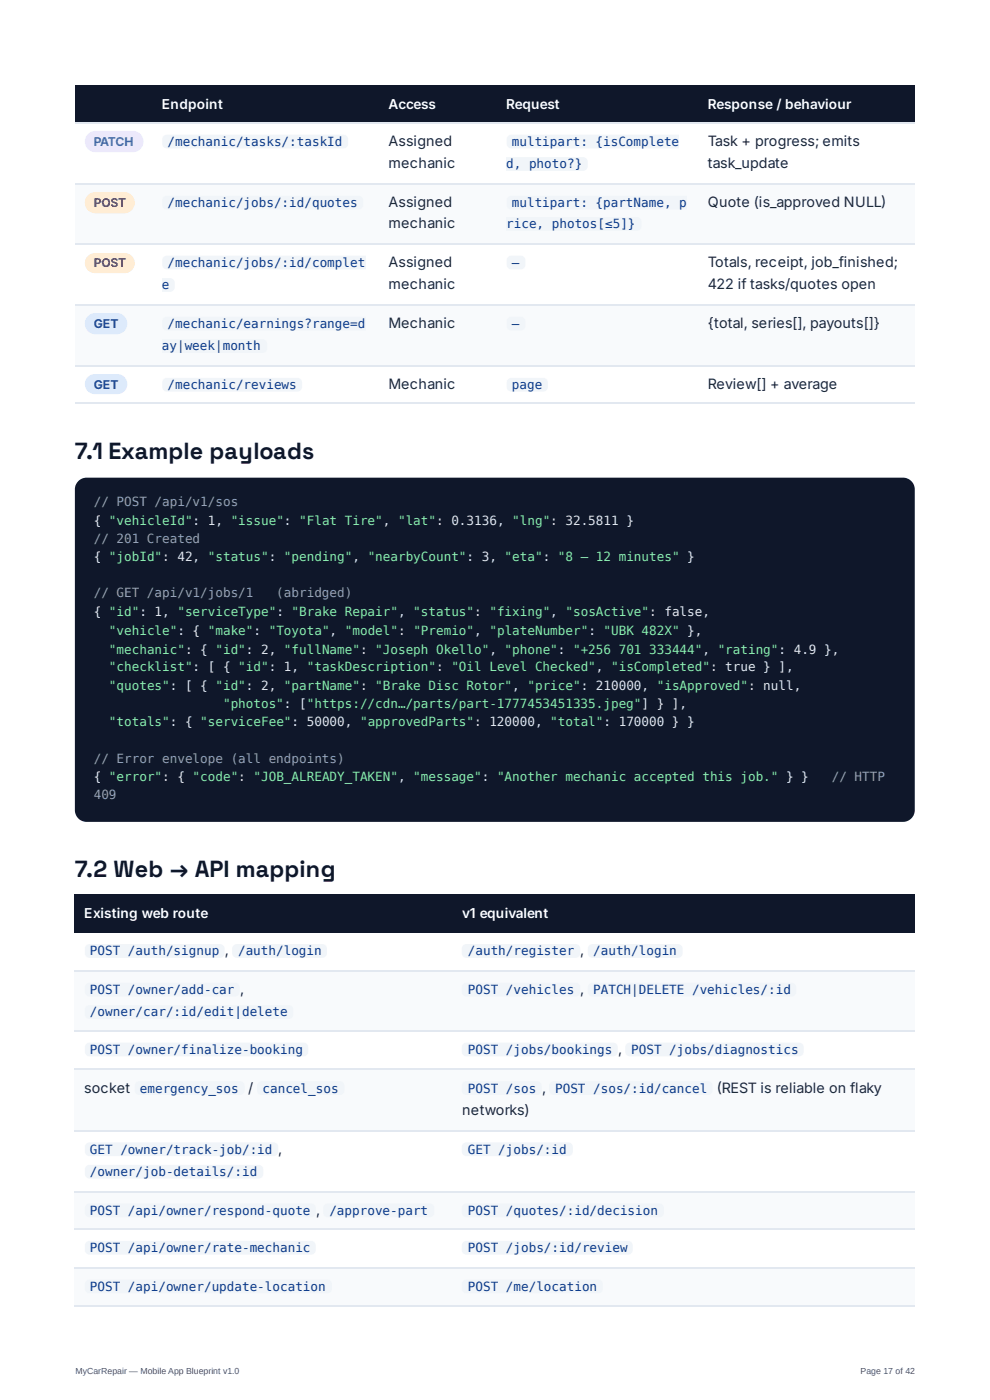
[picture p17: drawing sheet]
<svg xmlns="http://www.w3.org/2000/svg" width="210mm" height="297mm" viewBox="0 0 210 297" stroke-linecap="round" stroke-linejoin="round" font-family="sans-serif">
<defs><g id="words">
<g font-size="4.9" fill="#0f172a">
<text x="15.9" y="97.4">7.1 Example payloads</text>
<text x="15.9" y="186">7.2 Web → API mapping</text>
</g>
<g font-size="3" fill="#1e293b">
<text x="82.4" y="31">Assigned</text>
<text x="82.4" y="35.7">mechanic</text>
<text x="150.1" y="31">Task + progress; emits</text>
<text x="150.1" y="35.7">task_update</text>
<text x="82.4" y="43.9">Assigned</text>
<text x="150.1" y="43.9">Quote (is_approved NULL)</text>
<text x="82.4" y="48.4">mechanic</text>
<text x="82.4" y="56.6">Assigned</text>
<text x="150.1" y="56.6">Totals, receipt, job_finished;</text>
<text x="82.4" y="61.4">mechanic</text>
<text x="150.1" y="61.4">422 if tasks/quotes open</text>
<text x="82.4" y="69.6">Mechanic</text>
<text x="150.1" y="69.6">{total, series[], payouts[]}</text>
<text x="82.4" y="82.6">Mechanic</text>
<text x="150.1" y="82.6">Review[] + average</text>
<text x="17.9" y="231.8">socket</text>
<text x="98" y="236.5">networks)</text>
</g>
<g font-size="2.9" fill="#fff">
<text x="34.3" y="23">Endpoint</text>
<text x="82.4" y="23">Access</text>
<text x="107.3" y="23">Request</text>
<text x="150.1" y="23">Response / behaviour</text>
<text x="17.9" y="194.7">Existing web route</text>
<text x="98" y="194.7">v1 equivalent</text>
</g>
<g font-size="2.7" fill="#0b3b8c">
<text x="35.5" y="31">/mechanic/tasks/:taskId</text>
<text x="107.3" y="35.7">d, photo?}</text>
<text x="108.5" y="31">multipart: {isComplete</text>
<text x="35.5" y="43.9">/mechanic/jobs/:id/quotes</text>
<text x="108.5" y="43.9">multipart: {partName, p</text>
<text x="107.3" y="48.4">rice, photos[≤5]}</text>
<text x="35.5" y="56.6">/mechanic/jobs/:id/complet</text>
<text x="108.5" y="56.6">—</text>
<text x="34.3" y="61.4">e</text>
<text x="35.5" y="69.6">/mechanic/earnings?range=d</text>
<text x="108.5" y="69.6">—</text>
<text x="34.3" y="74.3">ay|week|month</text>
<text x="35.5" y="82.6">/mechanic/reviews</text>
<text x="108.5" y="82.6">page</text>
<text x="19.1" y="202.7">POST /auth/signup ,</text>
<text x="50.5" y="202.7">/auth/login</text>
<text x="99.2" y="202.7">/auth/register ,</text>
<text x="125.8" y="202.7">/auth/login</text>
<text x="19.1" y="210.9">POST /owner/add-car ,</text>
<text x="19.1" y="215.6">/owner/car/:id/edit|delete</text>
<text x="99.2" y="210.9">POST /vehicles ,</text>
<text x="125.8" y="210.9">PATCH|DELETE /vehicles/:id</text>
<text x="19.1" y="223.6">POST /owner/finalize-booking</text>
<text x="99.2" y="223.6">POST /jobs/bookings ,</text>
<text x="133.8" y="223.6">POST /jobs/diagnostics</text>
<text x="29.7" y="231.8">emergency_sos /</text>
<text x="55.7" y="231.8">cancel_sos</text>
<text x="99.2" y="231.8">POST /sos ,</text>
<text x="117.7" y="231.8">POST /sos/:id/cancel (REST is reliable on flaky</text>
<text x="19.1" y="244.7">GET /owner/track-job/:id ,</text>
<text x="99.2" y="244.7">GET /jobs/:id</text>
<text x="19.1" y="249.5">/owner/job-details/:id</text>
<text x="19.1" y="257.7">POST /api/owner/respond-quote ,</text>
<text x="69.8" y="257.7">/approve-part</text>
<text x="99.2" y="257.7">POST /quotes/:id/decision</text>
<text x="19.1" y="265.6">POST /api/owner/rate-mechanic</text>
<text x="99.2" y="265.6">POST /jobs/:id/review</text>
<text x="19.1" y="273.8">POST /api/owner/update-location</text>
<text x="99.2" y="273.8">POST /me/location</text>
</g>
<g font-size="2.7" fill="#94a3b8">
<text x="19.9" y="107.4">// POST /api/v1/sos</text>
<text x="19.9" y="115.1">// 201 Created</text>
<text x="19.9" y="126.7">// GET /api/v1/jobs/1</text>
<text x="58.6" y="126.7">(abridged)</text>
<text x="19.9" y="161.9">// Error envelope (all endpoints)</text>
<text x="176.3" y="165.6">// HTTP</text>
<text x="19.9" y="169.6">409</text>
</g>
<g font-size="2.7" fill="#e2e8f0">
<text x="19.9" y="111.4">{ &quot;vehicleId&quot;: 1, &quot;issue&quot;: &quot;Flat Tire&quot;, &quot;lat&quot;: 0.3136, &quot;lng&quot;: 32.5811 }</text>
<text x="19.9" y="119.1">{ &quot;jobId&quot;: 42, &quot;status&quot;: &quot;pending&quot;, &quot;nearbyCount&quot;: 3, &quot;eta&quot;: &quot;8 – 12 minutes&quot; }</text>
<text x="19.9" y="130.7">{ &quot;id&quot;: 1, &quot;serviceType&quot;: &quot;Brake Repair&quot;, &quot;status&quot;: &quot;fixing&quot;, &quot;sosActive&quot;: false,</text>
<text x="19.9" y="165.6">{ &quot;error&quot;: { &quot;code&quot;: &quot;JOB_ALREADY_TAKEN&quot;, &quot;message&quot;: &quot;Another mechanic accepted this job.&quot; } }</text>
</g>
<g font-size="2.7" fill="#86efac">
<text x="23.1" y="134.7">&quot;vehicle&quot;: { &quot;make&quot;: &quot;Toyota&quot;, &quot;model&quot;: &quot;Premio&quot;, &quot;plateNumber&quot;: &quot;UBK 482X&quot; },</text>
<text x="23.1" y="138.6">&quot;mechanic&quot;: { &quot;id&quot;: 2, &quot;fullName&quot;: &quot;Joseph Okello&quot;, &quot;phone&quot;: &quot;+256</text>
<text x="23.1" y="142.3">&quot;checklist&quot;: [ { &quot;id&quot;: 1, &quot;taskDescription&quot;: &quot;Oil Level Checked&quot;, &quot;isCompleted&quot;: true } ],</text>
<text x="131.2" y="138.6">701</text>
<text x="137.6" y="138.6">333444&quot;, &quot;rating&quot;: 4.9 },</text>
<text x="23.1" y="146.3">&quot;quotes&quot;: [ { &quot;id&quot;: 2, &quot;partName&quot;: &quot;Brake Disc Rotor&quot;, &quot;price&quot;: 210000, &quot;isApproved&quot;: null,</text>
<text x="23.1" y="154">&quot;totals&quot;: { &quot;serviceFee&quot;: 50000, &quot;approvedParts&quot;: 120000, &quot;total&quot;: 170000 } }</text>
<text x="47.3" y="150.3">&quot;photos&quot;: [&quot;https://cdn…/parts/part-1777453451335.jpeg&quot;] } ],</text>
</g>
<text font-size="2.6" fill="#6d28d9" x="19.9" y="31">PATCH</text>
<g font-size="2.6" fill="#c2410c">
<text x="19.9" y="43.9">POST</text>
<text x="19.9" y="56.6">POST</text>
</g>
<g font-size="2.6" fill="#1e40af">
<text x="19.9" y="69.6">GET</text>
<text x="19.9" y="82.6">GET</text>
</g>
<g font-size="1.9" fill="#505864">
<text x="16" y="291.6">MyCarRepair — Mobile App Blueprint v1.0</text>
<text x="182.5" y="291.6">Page 17 of 42</text>
</g>
</g></defs>
<g fill="#0f172a">
<path d="M15.9 18h16.4v8.2h-16.4z"/>
<path d="M32.3 18h48.1v8.2h-48.1z"/>
<path d="M80.4 18h24.9v8.2h-24.9z"/>
<path d="M105.3 18h42.9v8.2h-42.9z"/>
<path d="M148.2 18h45.7v8.2h-45.7z"/>
</g>
<g fill="#f8fafc">
<path d="M15.9 38.9h16.4v13h-16.4z"/>
<path d="M32.3 38.9h48.1v13h-48.1z"/>
<path d="M80.4 38.9h24.9v13h-24.9z"/>
<path d="M105.3 38.9h42.9v13h-42.9z"/>
<path d="M148.2 38.9h45.7v13h-45.7z"/>
<path d="M15.9 64.6h16.4v12.9h-16.4z"/>
<path d="M32.3 64.6h48.1v12.9h-48.1z"/>
<path d="M80.4 64.6h24.9v12.9h-24.9z"/>
<path d="M105.3 64.6h42.9v12.9h-42.9z"/>
<path d="M148.2 64.6h45.7v12.9h-45.7z"/>
</g>
<path d="M15.9 26.1h178M15.9 39h178M15.9 51.7h178M15.9 64.7h178M15.9 77.7h178M15.9 85.6h178" fill="none" stroke="#e2e8f0" stroke-width=".26"/>
<g fill="#0f172a">
<path d="M16.6 102.1l.8-.6 1-.2h173a2.48 2.48 0 0 1 2.5 2.5v68.1a2.48 2.48 0 0 1-2.5 2.5h-173a2.5 2.5 0 0 1-2.5-2.5v-68.1l.2-.9z"/>
<path d="M15.9 189.7h80.1v8.2h-80.1z"/>
<path d="M96 189.7h97.9v8.2h-97.9z"/>
</g>
<g fill="#f8fafc">
<path d="M15.9 205.8h80.1v13h-80.1z"/>
<path d="M96 205.8h97.9v13h-97.9z"/>
<path d="M15.9 227h80.1v12.7h-80.1z"/>
<path d="M96 227h97.9v12.7h-97.9z"/>
<path d="M15.9 252.7h80.1v8.2h-80.1z"/>
<path d="M96 252.7h97.9v8.2h-97.9z"/>
<path d="M15.9 269.1h80.1v8.2h-80.1z"/>
<path d="M96 269.1h97.9v8.2h-97.9z"/>
</g>
<path d="M15.9 206h178M15.9 218.7h178M15.9 226.9h178M15.9 239.8h178M15.9 252.8h178M15.9 260.7h178M15.9 268.9h178M15.9 277.2h178" fill="none" stroke="#e2e8f0" stroke-width=".26"/>
<path d="M18.7 28.4a2.25 2.25 0 0 1 1.5-.6h8a2.25 2.25 0 0 1 2.2 2.2 2.25 2.25 0 0 1-2.2 2.3h-8a2.25 2.25 0 0 1-2-1.4 2.25 2.25 0 0 1 .5-2.5z" fill="#ede9fe"/>
<g fill="#f1f5f9">
<path d="M34.7 28.9l.7-.3h37.4a1 1 0 0 1 1 1v.9a1 1 0 0 1-1 1h-37.4a1 1 0 0 1-1-1v-1.1z"/>
<path d="M107.7 28.9l.7-.3h35.6v2.9h-35.6a1 1 0 0 1-1-1v-1.1z"/>
<path d="M107.4 33.3h16.2a1 1 0 0 1 1 1v.9a1 1 0 0 1-1 1h-16.2z"/>
</g>
<path d="M18.7 41.4a2.25 2.25 0 0 1 1.5-.7h6.1a2.25 2.25 0 0 1 2.3 2.3 2.25 2.25 0 0 1-2.3 2.2h-6.1a2.25 2.25 0 0 1-2-1.3 2.25 2.25 0 0 1 .5-2.5z" fill="#ffedd5"/>
<g fill="#f1f5f9">
<path d="M34.7 41.8l.7-.3h40.6a1 1 0 0 1 1 1v1a1 1 0 0 1-1 1h-40.6a1 1 0 0 1-1-1v-1.2z"/>
<path d="M107.7 41.8l.7-.3h37.2v3h-37.2a1 1 0 0 1-1-1v-1.2z"/>
<path d="M107.4 46h27.6a1 1 0 0 1 1 1v.9a1 1 0 0 1-1 1h-27.6z"/>
</g>
<path d="M18.6 54.3a2.12 2.12 0 0 1 1.5-.6h6.4a2.12 2.12 0 0 1 2.1 2.1 2.12 2.12 0 0 1-2.1 2.1h-6.4a2.12 2.12 0 0 1-1.9-1.3 2.12 2.12 0 0 1 .4-2.3z" fill="#ffedd5"/>
<g fill="#f1f5f9">
<path d="M34.7 54.5l.7-.3h42.2v3h-42.2a1 1 0 0 1-1-1v-1.2z"/>
<path d="M34.3 59h1.7a1 1 0 0 1 1 1v.9a1 1 0 0 1-1 1h-1.7z"/>
<path d="M107.7 54.5l.5-.2 2.2-.1a1 1 0 0 1 1 1v1a1 1 0 0 1-1 1h-2a1 1 0 0 1-1-1v-1.2z"/>
</g>
<path d="M18.7 67.1a2.25 2.25 0 0 1 1.5-.7h4.5a2.25 2.25 0 0 1 2.3 2.3 2.25 2.25 0 0 1-2.3 2.2h-4.5a2.25 2.25 0 0 1-2-1.4 2.25 2.25 0 0 1 .5-2.4z" fill="#dbeafe"/>
<g fill="#f1f5f9">
<path d="M34.7 67.5l.7-.3h42.2v2.9h-42.2a1 1 0 0 1-1-1v-1.1z"/>
<path d="M34.3 72h21.3a1 1 0 0 1 1 1v.9a1 1 0 0 1-1 1h-21.3z"/>
<path d="M107.7 67.5l.5-.3h2.2a1 1 0 0 1 1 1v.9a1 1 0 0 1-1 1h-2a1 1 0 0 1-1-1v-1.1z"/>
</g>
<path d="M18.6 80a2.11 2.11 0 0 1 1.5-.6h4.8a2.12 2.12 0 0 1 2.1 2.1 2.12 2.12 0 0 1-2.1 2.1h-4.8a2.12 2.12 0 0 1-1.9-1.3 2.12 2.12 0 0 1 .4-2.3z" fill="#dbeafe"/>
<g fill="#f1f5f9">
<path d="M34.7 80.5l.7-.3h27.6a1 1 0 0 1 1 1v.9a1 1 0 0 1-1 1h-27.6a1 1 0 0 1-1-1v-1.1z"/>
<path d="M107.7 80.5l.7-.3h6.8a1 1 0 0 1 1 1v.9a1 1 0 0 1-1 1h-6.8a1 1 0 0 1-1-1v-1.1z"/>
<path d="M18.3 200.6l.7-.3h27.6a1 1 0 0 1 1 1v.9a1 1 0 0 1-1 1h-27.6a1 1 0 0 1-1-1v-1.1z"/>
<path d="M49.5 200.6l.7-.3h18.1a1 1 0 0 1 1 1v.9a1 1 0 0 1-1 1h-18.1a1 1 0 0 1-1-1v-1.1z"/>
<path d="M98.2 200.6l.7-.3h23.1a1 1 0 0 1 1 1v.9a1 1 0 0 1-1 1h-23.1a1 1 0 0 1-1-1v-1.1z"/>
<path d="M124.9 200.6l.7-.3h18.1a1 1 0 0 1 1 1v.9a1 1 0 0 1-1 1h-18.1a1 1 0 0 1-1-1v-1.1z"/>
<path d="M18.3 208.8l.7-.3h30.8a1 1 0 0 1 1 1v.9a1 1 0 0 1-1 1h-30.8a1 1 0 0 1-1-1v-1.1z"/>
<path d="M18.3 213.5l.7-.2h42.2a1 1 0 0 1 1 1v.9a1 1 0 0 1-1 1h-42.2a1 1 0 0 1-1-1v-1.1z"/>
<path d="M98.2 208.8l.7-.3h23.1a1 1 0 0 1 1 1v.9a1 1 0 0 1-1 1h-23.1a1 1 0 0 1-1-1v-1.1z"/>
<path d="M124.9 208.8l.7-.3h42.2a1 1 0 0 1 1 1v.9a1 1 0 0 1-1 1h-42.2a1 1 0 0 1-1-1v-1.1z"/>
<path d="M18.3 221.5l.7-.3h45.4a1 1 0 0 1 1 1v.9a1 1 0 0 1-1 1h-45.4a1 1 0 0 1-1-1v-1.1z"/>
<path d="M98.2 221.5l.7-.3h31.1a1 1 0 0 1 1 1v.9a1 1 0 0 1-1 1h-31.1a1 1 0 0 1-1-1v-1.1z"/>
<path d="M132.8 221.5l.8-.3h35.8a1 1 0 0 1 1 1v.9a1 1 0 0 1-1 1h-35.8a1 1 0 0 1-1-1v-1.1z"/>
<path d="M28.9 229.7l.7-.3h21.3a1 1 0 0 1 1 1v.9a1 1 0 0 1-1 1h-21.3a1 1 0 0 1-1-1v-1.1z"/>
<path d="M54.8 229.7l.7-.3h16.5a1 1 0 0 1 1 1v.9a1 1 0 0 1-1 1h-16.5a1 1 0 0 1-1-1v-1.1z"/>
<path d="M98.2 229.7l.7-.3h14.9a1 1 0 0 1 1 1v.9a1 1 0 0 1-1 1h-14.9a1 1 0 0 1-1-1v-1.1z"/>
<path d="M116.7 229.7l.7-.3h32.7a1 1 0 0 1 1 1v.9a1 1 0 0 1-1 1h-32.7a1 1 0 0 1-1-1v-1.1z"/>
<path d="M18.3 242.7l.7-.3h39a1 1 0 0 1 1 1v.9a1 1 0 0 1-1 1h-39a1 1 0 0 1-1-1v-1.1z"/>
<path d="M18.3 247.4l.7-.3h35.8a1 1 0 0 1 1 1v.9a1 1 0 0 1-1 1h-35.8a1 1 0 0 1-1-1v-1.1z"/>
<path d="M98.2 242.7l.7-.3h21.5a1 1 0 0 1 1 1v.9a1 1 0 0 1-1 1h-21.5a1 1 0 0 1-1-1v-1.1z"/>
<path d="M18.3 255.6l.7-.3h46.9a1 1 0 0 1 1 1v.9a1 1 0 0 1-1 1h-46.9a1 1 0 0 1-1-1v-1.1z"/>
<path d="M68.8 255.6l.7-.3h21.6a1 1 0 0 1 1 1v.9a1 1 0 0 1-1 1h-21.6a1 1 0 0 1-1-1v-1.1z"/>
<path d="M98.2 255.6l.7-.3h40.9a1 1 0 0 1 1 1v.9a1 1 0 0 1-1 1h-40.9a1 1 0 0 1-1-1v-1.1z"/>
<path d="M18.3 263.6l.7-.3h46.9a1 1 0 0 1 1 1v.9a1 1 0 0 1-1 1h-46.9a1 1 0 0 1-1-1v-1.1z"/>
<path d="M98.2 263.6l.7-.3h34.2a1 1 0 0 1 1 1v.9a1 1 0 0 1-1 1h-34.2a1 1 0 0 1-1-1v-1.1z"/>
<path d="M18.3 271.8l.7-.3h50.4a1 1 0 0 1 1 1v.9a1 1 0 0 1-1 1h-50.4a1 1 0 0 1-1-1v-1.1z"/>
<path d="M98.2 271.8l.7-.3h27.9a1 1 0 0 1 1 1v.9a1 1 0 0 1-1 1h-27.9a1 1 0 0 1-1-1v-1.1z"/>
</g>
<use href="#words"/>
</svg>
